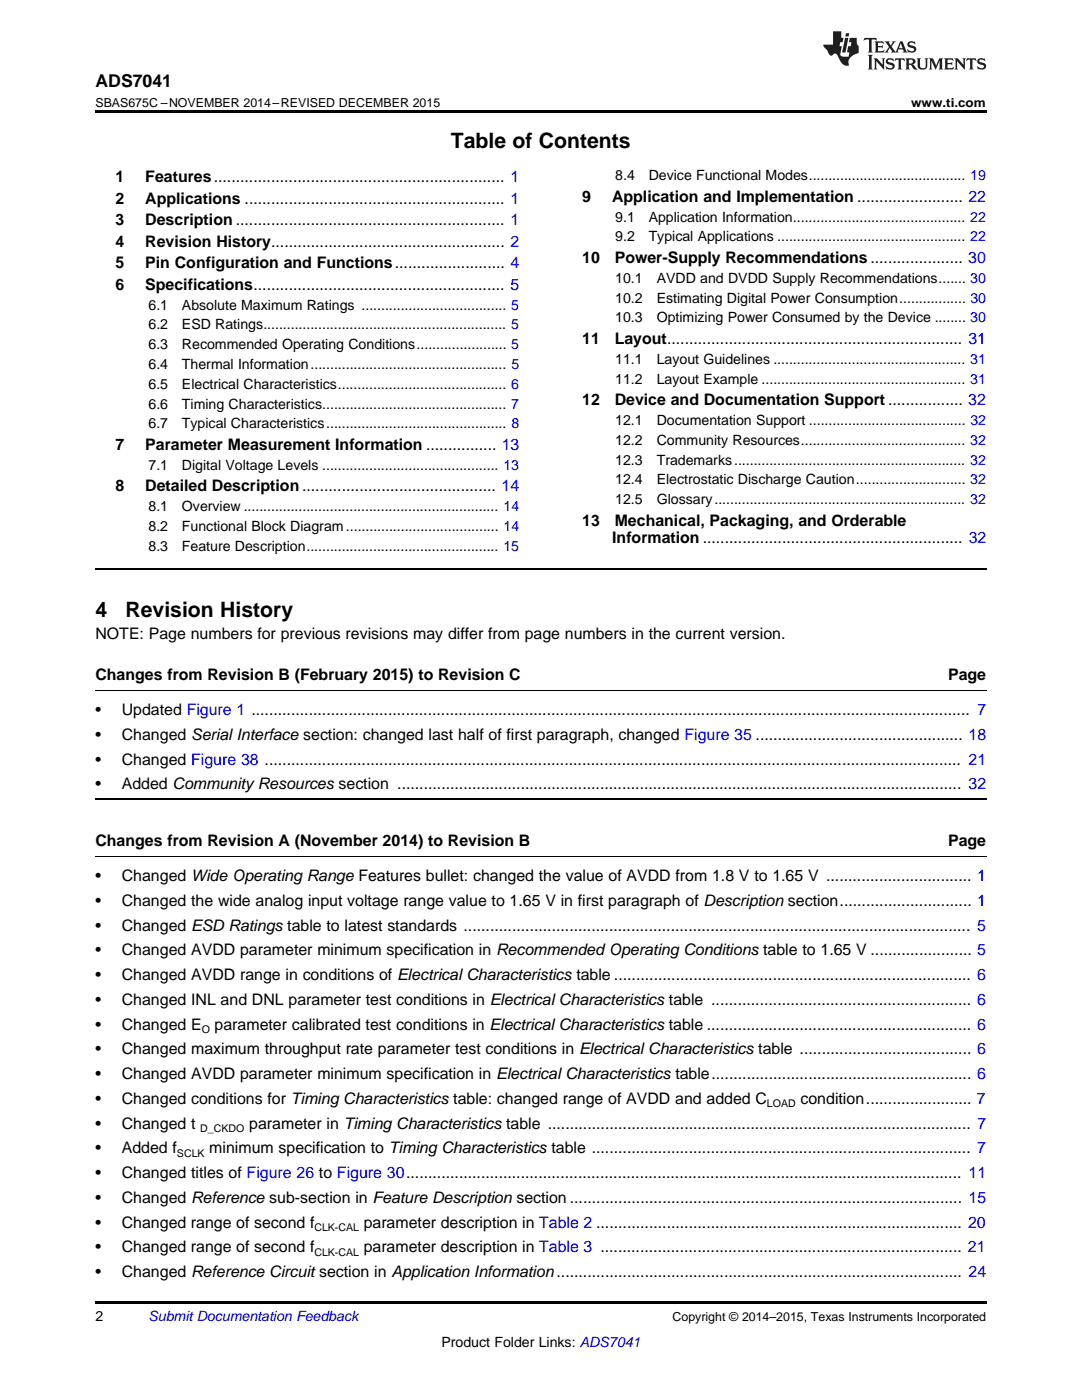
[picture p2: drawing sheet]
<svg xmlns="http://www.w3.org/2000/svg" width="216mm" height="279mm" viewBox="0 0 216 279" stroke-linecap="round" stroke-linejoin="round" font-family="sans-serif">
<defs><g id="words">
<g font-size="4.2">
<text x="90" y="29.6">Table of Contents</text>
<text x="19" y="123.2">4</text>
<text x="25" y="123.2">Revision History</text>
</g>
<text font-size="3.5" x="19" y="17.3">ADS7041</text>
<g font-size="3.2">
<text x="23" y="36.3">1</text>
<text x="23" y="40.6">2</text>
<text x="29" y="36.3">Features.................................................................. 1</text>
<text x="29" y="40.6">Applications ........................................................... 1</text>
<text x="116.2" y="40.3">9</text>
<text x="122.1" y="40.3">Application and Implementation ........................ 22</text>
<text x="23" y="44.9">3</text>
<text x="29" y="44.9">Description ............................................................. 1</text>
<text x="23" y="49.2">4</text>
<text x="23" y="53.6">5</text>
<text x="29" y="49.2">Revision History..................................................... 2</text>
<text x="29" y="53.6">Pin Configuration and Functions......................... 4</text>
<text x="116.2" y="52.5">10</text>
<text x="122.7" y="52.5">Power-Supply Recommendations..................... 30</text>
<text x="23" y="57.9">6</text>
<text x="29" y="57.9">Specifications......................................................... 5</text>
<text x="116.2" y="68.7">11</text>
<text x="122.7" y="68.7">Layout................................................................... 31</text>
<text x="116.2" y="80.9">12</text>
<text x="122.7" y="80.9">Device and Documentation Support ................. 32</text>
<text x="23" y="89.8">7</text>
<text x="29" y="89.8">Parameter Measurement Information ................ 13</text>
<text x="23" y="98.1">8</text>
<text x="29" y="98.1">Detailed Description............................................ 14</text>
<text x="116.2" y="104.9">13</text>
<text x="122.7" y="104.9">Mechanical, Packaging, and Orderable</text>
<text x="122.2" y="108.4">Information ........................................................... 32</text>
<text x="19" y="127.5">NOTE: Page numbers for previous revisions may differ from page numbers in the current version.</text>
<text x="19" y="135.6">Changes from Revision B (February 2015) to Revision C</text>
<text x="189.2" y="135.6">Page</text>
<text x="19" y="142.7">•</text>
<text x="24.3" y="142.7">Updated Figure 1 ................................................................................................................................................................... 7</text>
<text x="19" y="147.6">•</text>
<text x="24.3" y="147.6">Changed Serial Interface section: changed last half of first paragraph, changed Figure 35 ............................................... 18</text>
<text x="19" y="152.6">•</text>
<text x="24.3" y="152.6">Changed Figure 38 .............................................................................................................................................................. 21</text>
<text x="19" y="157.5">•</text>
<text x="24.3" y="157.5">Added Community Resources section ................................................................................................................................ 32</text>
<text x="19" y="168.8">Changes from Revision A (November 2014) to Revision B</text>
<text x="189.2" y="168.8">Page</text>
<text x="19" y="175.9">•</text>
<text x="24.3" y="175.9">Changed Wide Operating Range Features bullet: changed the value of AVDD from 1.8 V to 1.65 V ................................. 1</text>
<text x="19" y="180.8">•</text>
<text x="19" y="185.7">•</text>
<text x="24.3" y="180.8">Changed the wide analog input voltage range value to 1.65 V in first paragraph of Description section.............................. 1</text>
<text x="24.3" y="185.7">Changed ESD Ratings table to latest standards ................................................................................................................... 5</text>
<text x="19" y="190.7">•</text>
<text x="24.3" y="190.7">Changed AVDD parameter minimum specification in Recommended Operating Conditions table to 1.65 V ....................... 5</text>
<text x="19" y="195.6">•</text>
<text x="24.3" y="195.6">Changed AVDD range in conditions of Electrical Characteristics table ................................................................................. 6</text>
<text x="19" y="200.6">•</text>
<text x="24.3" y="200.6">Changed INL and DNL parameter test conditions in Electrical Characteristics table ........................................................... 6</text>
<text x="19" y="205.5">•</text>
<text x="24.3" y="205.5">Changed E</text>
<text x="42.8" y="205.5">parameter calibrated test conditions in Electrical Characteristics table ............................................................ 6</text>
<text x="19" y="210.4">•</text>
<text x="19" y="215.4">•</text>
<text x="24.3" y="210.4">Changed maximum throughput rate parameter test conditions in Electrical Characteristics table ....................................... 6</text>
<text x="24.3" y="215.4">Changed AVDD parameter minimum specification in Electrical Characteristics table........................................................... 6</text>
<text x="19" y="220.3">•</text>
<text x="24.3" y="220.3">Changed conditions for Timing Characteristics table: changed range of AVDD and added C</text>
<text x="159.7" y="220.3">condition........................ 7</text>
<text x="19" y="225.2">•</text>
<text x="24.3" y="225.2">Changed t</text>
<text x="49.7" y="225.2">parameter in Timing Characteristics table ................................................................................................ 7</text>
<text x="19" y="230.2">•</text>
<text x="24.3" y="230.2">Added f</text>
<text x="41.8" y="230.2">minimum specification to Timing Characteristics table ...................................................................................... 7</text>
<text x="19" y="235.1">•</text>
<text x="24.3" y="235.1">Changed titles of Figure 26 to Figure 30.............................................................................................................................. 11</text>
<text x="19" y="240.1">•</text>
<text x="19" y="245">•</text>
<text x="24.3" y="240.1">Changed Reference sub-section in Feature Description section ......................................................................................... 15</text>
<text x="24.3" y="245">Changed range of second f</text>
<text x="72.6" y="245">parameter description in Table 2 ................................................................................... 20</text>
<text x="19" y="249.9">•</text>
<text x="24.3" y="249.9">Changed range of second f</text>
<text x="72.6" y="249.9">parameter description in Table 3 .................................................................................. 21</text>
<text x="19" y="254.9">•</text>
<text x="24.3" y="254.9">Changed Reference Circuit section in Application Information ............................................................................................ 24</text>
</g>
<g font-size="2.8">
<text x="122.8" y="36">8.4</text>
<text x="129.4" y="36">Device Functional Modes........................................ 19</text>
<text x="122.8" y="44.2">9.1</text>
<text x="129.4" y="44.2">Application Information............................................ 22</text>
<text x="122.8" y="48.2">9.2</text>
<text x="129.4" y="48.2">Typical Applications ................................................ 22</text>
<text x="122.8" y="56.4">10.1</text>
<text x="131" y="56.4">AVDD and DVDD Supply Recommendations....... 30</text>
<text x="29.6" y="61.8">6.1</text>
<text x="29.6" y="65.8">6.2</text>
<text x="36.3" y="61.8">Absolute Maximum Ratings ..................................... 5</text>
<text x="36.3" y="65.8">ESD Ratings.............................................................. 5</text>
<text x="122.8" y="60.4">10.2</text>
<text x="122.8" y="64.3">10.3</text>
<text x="131" y="60.4">Estimating Digital Power Consumption................. 30</text>
<text x="131" y="64.3">Optimizing Power Consumed by the Device ........ 30</text>
<text x="29.6" y="69.7">6.3</text>
<text x="36.3" y="69.7">Recommended Operating Conditions....................... 5</text>
<text x="29.6" y="73.7">6.4</text>
<text x="29.6" y="77.6">6.5</text>
<text x="36.3" y="73.7">Thermal Information.................................................. 5</text>
<text x="36.3" y="77.6">Electrical Characteristics........................................... 6</text>
<text x="122.8" y="72.6">11.1</text>
<text x="122.8" y="76.6">11.2</text>
<text x="131" y="72.6">Layout Guidelines ................................................. 31</text>
<text x="131" y="76.6">Layout Example .................................................... 31</text>
<text x="29.6" y="81.6">6.6</text>
<text x="36.3" y="81.6">Timing Characteristics............................................... 7</text>
<text x="29.6" y="85.5">6.7</text>
<text x="36.3" y="85.5">Typical Characteristics.............................................. 8</text>
<text x="122.8" y="84.8">12.1</text>
<text x="122.8" y="88.8">12.2</text>
<text x="131" y="84.8">Documentation Support ........................................ 32</text>
<text x="131" y="88.8">Community Resources.......................................... 32</text>
<text x="29.6" y="93.8">7.1</text>
<text x="36.3" y="93.8">Digital Voltage Levels ............................................. 13</text>
<text x="122.8" y="92.7">12.3</text>
<text x="131" y="92.7">Trademarks........................................................... 32</text>
<text x="122.8" y="96.7">12.4</text>
<text x="122.8" y="100.6">12.5</text>
<text x="131" y="96.7">Electrostatic Discharge Caution............................ 32</text>
<text x="131" y="100.6">Glossary................................................................ 32</text>
<text x="29.6" y="102">8.1</text>
<text x="29.6" y="106">8.2</text>
<text x="36.3" y="102">Overview ................................................................. 14</text>
<text x="36.3" y="106">Functional Block Diagram....................................... 14</text>
<text x="29.6" y="109.9">8.3</text>
<text x="36.3" y="109.9">Feature Description................................................. 15</text>
<text x="19" y="263.6">2</text>
<text x="88.1" y="268.9">Product Folder Links: ADS7041</text>
</g>
<text font-size="2.8" fill="#0000c8" x="29.6" y="263.6">Submit Documentation Feedback</text>
<g font-size="2.5">
<text x="19" y="21.4">SBAS675C –NOVEMBER 2014–REVISED DECEMBER 2015</text>
<text x="181.8" y="21.4">www.ti.com</text>
<text x="134.2" y="263.6">Copyright © 2014–2015, Texas Instruments Incorporated</text>
</g>
<g font-size="2.1">
<text x="40.3" y="206.1">O</text>
<text x="153" y="220.9">LOAD</text>
<text x="40" y="225.9">D_CKDO</text>
<text x="35.3" y="230.8">SCLK</text>
<text x="62.7" y="245.6">CLK-CAL</text>
<text x="62.7" y="250.6">CLK-CAL</text>
</g>
</g></defs>
<path d="M19 22h177.8v.5h-177.8zM19 259.7h177.8v.5h-177.8z" fill="#000"/>
<path d="M19 137.7h177.8M19 170.9h177.8" fill="none" stroke="#000" stroke-width=".2"/>
<path d="M19 113.6h177.8M19 159.5h177.8" fill="none" stroke="#000" stroke-width=".35"/>
<g fill="#231f20">
<path d="M172.5 7.6l-.1 .5 .4-.2h.6v.1v2.1l-.2 .4h.9l-.2-.4v-2.1l.1-.1h.5l.5 .2-.2-.5zM174.5 8.3l.2 .3v1.5l-.2 .4h1.8l.2-.6a1.04 1.04 0 0 1-1.3 .2v-.7h.6l.3 .2v-.6l-.3 .2h-.6v-.6l.8-.1 .4 .3-.2-.5zM176.5 8.3l.9 1.1-.9 1.1h.8l-.2-.2 .4-.7 .5 .7-.2 .2h1.5l-.2-.2 .2-.4h.9l.1 .4-.2 .2h1l-.3-.3-.7-1.9h-.5l-.9 2-.8-1 .9-1h-.8l.1 .3-.4 .5-.3-.6 .1-.2zM179.7 8.6l.4 1h-.7zM181.3 8.4a.63 .63 0 0 0-.2 .7 .63 .63 0 0 0 .6 .4l.6 .2 .1 .2a.75 .75 0 0 1-.7 .4 .75 .75 0 0 1-.6-.5l.1 .7 .1-.1a1.11 1.11 0 0 0 1.5-.6 1.13 1.13 0 0 0-1.2-.8l-.1-.4a1.04 1.04 0 0 1 1.2 .2l-.2-.5-.2 .1-.4-.2zM173.2 10.9l.2 .4v2.2l-.2 .4h1l-.3-.4v-2.2l.3-.4zM174.3 11.6l.3 .4v1.5l-.3 .4h.8l-.2-.4v-1.3l1.5 1.7v-1.9l.2-.4h-.7l.2 .4v.9l-1.1-1.3zM177 11.8a.62 .62 0 0 0-.2 .7 .62 .62 0 0 0 .6 .4l.6 .1 .1 .3a.76 .76 0 0 1-.7 .3 .76 .76 0 0 1-.7-.4l.2 .7 .1-.1a1.11 1.11 0 0 0 1.5-.6 1.13 1.13 0 0 0-1.2-.8l-.1-.4a1.04 1.04 0 0 1 1.2 .2l-.2-.6-.2 .1-.5-.1zM178.7 11.6l-.2 .6a.61 .61 0 0 1 .8-.3v1.6l-.2 .4h.9l-.2-.4v-1.6a.63 .63 0 0 1 .7 .3l-.1-.6zM180.6 11.6l.3 .4v1.5l-.3 .4h1l-.2-.2-.1-.8 .6 .2a.76 .76 0 0 0 1.2 .7l-1-1a.58 .58 0 0 0 .6-.5 .58 .58 0 0 0-.5-.6zM181.4 11.9h.1a.45 .45 0 0 1 .5 .1 .45 .45 0 0 1 .1 .5l-.8 .2zM182.9 11.6l.2 .2a2.17 2.17 0 0 0 .3 1.9 .99 .99 0 0 0 1.6-.6v-1.1l.2-.4h-.7l.2 .2a1.92 1.92 0 0 1-.2 1.8 .6 .6 0 0 1-.9-.5v-1.1l.2-.4zM185.4 11.6l.2 .4v1.5l-.2 .4h.7l-.2-.4v-1.4l.8 1.8 .8-1.8v1.4l-.2 .4h.9l-.2-.4v-1.5l.2-.4h-.8l-.6 1.5-.6-1.5zM188.4 11.6l.2 .4v1.5l-.2 .4h1.8l.1-.6a1.04 1.04 0 0 1-1.2 .1v-.6h.5l.4 .2v-.6l-.4 .2h-.5v-.7h.8l.3 .3-.1-.6zM190.5 11.6l.2 .4v1.5l-.2 .4h.7l-.2-.4v-1.3l1.5 1.7v-1.9l.2-.4h-.7l.2 .4v.9l-1.1-1.3zM192.9 11.6l-.1 .6a.61 .61 0 0 1 .7-.3l.1 1.6-.3 .4h1l-.3-.4 .1-1.6a.63 .63 0 0 1 .7 .3l-.1-.6zM195.2 11.8a.62 .62 0 0 0-.2 .7 .62 .62 0 0 0 .6 .4l.6 .1 .1 .3a.76 .76 0 0 1-.7 .3 .76 .76 0 0 1-.6-.4l.1 .7 .1-.1a1.11 1.11 0 0 0 1.6-.6 1.13 1.13 0 0 0-1.3-.8l-.1-.4a1.04 1.04 0 0 1 1.2 .2l-.1-.6-.2 .1-.5-.1z"/>
<path d="M166.2 6.3v2.6h-1.9v.4l.8 .9a.91 .91 0 0 0 1 .8 .56 .56 0 0 1 .5-.3 .56 .56 0 0 1 .5 .3l.4 .8a1.53 1.53 0 0 0 1.9 1.2 1.54 1.54 0 0 1 1-2.1l.9-.3v-1.4a1.52 1.52 0 0 1-.4-1.6h-1.3l-.2 .8h.5l-.2 .8h-.5l-.1 1v.2l.4 .1-.2 .8a1.93 1.93 0 0 1-1.6-.3l.3-1.8h-.5l.2-.8h.4l.2-.8h-.4v-1.3zM168.6 7.6l-.6 2.9h.7l.6-2.9zM168.8 6.6l-.1 .7h.6l.2-.7z"/>
</g>
<use href="#words"/>
</svg>
